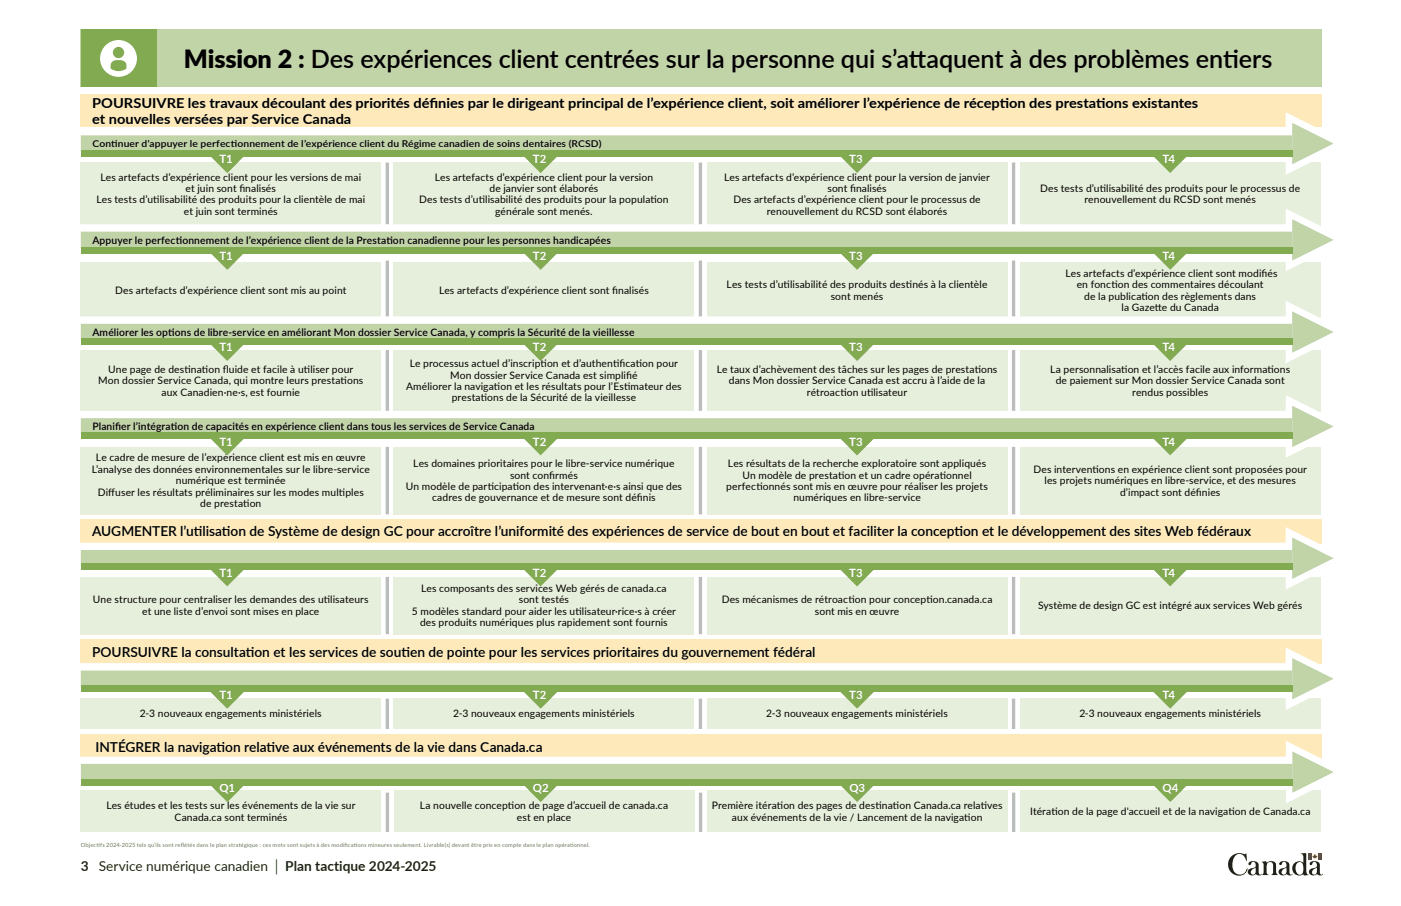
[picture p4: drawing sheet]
<svg xmlns="http://www.w3.org/2000/svg" width="432mm" height="279mm" viewBox="0 0 432 279" stroke-linecap="round" stroke-linejoin="round" font-family="sans-serif">
<defs><g id="words">
<g font-size="7.8">
<text x="56.6" y="20.8">Mission 2 : Des expériences client centrées sur la personne qui s’at</text>
<text x="280.1" y="20.8">taquent à des problèmes ent</text>
<text x="377" y="20.8">iers</text>
</g>
<g font-size="4.2">
<text x="28.4" y="33.3">POURSUIVRE les travaux découlant des priorités déf</text>
<text x="132.4" y="33.3">inies par le dirigeant principal de l’expérience client, soit améliorer l’expérience de récept</text>
<text x="308.1" y="33.3">ion des prestat</text>
<text x="337.9" y="33.3">ions existantes</text>
<text x="28.4" y="38.3">et nouvelles versées par Service Canada</text>
<text x="28.4" y="165.4">AUGMENTER l’ut</text>
<text x="59.8" y="165.4">ilisat</text>
<text x="68.4" y="165.4">ion de Système de design GC pour accroître l’uniformité des expériences de service de bout en bout et faciliter la concept</text>
<text x="294.2" y="165.4">ion et le développement des sites Web fédéraux</text>
<text x="28.4" y="202.5">POURSUIVRE la consultat</text>
<text x="75.8" y="202.5">ion et les services de sout</text>
<text x="123.7" y="202.5">ien de pointe pour les services prioritaires du gouvernement fédéral</text>
<text x="29.5" y="231.8">INTÉGRER la navigat</text>
<text x="66.8" y="231.8">ion relat</text>
<text x="82.2" y="231.8">ive aux événements de la vie dans Canada.ca</text>
</g>
<g font-size="4.2" fill="#231f20">
<text x="24.9" y="268.5">3</text>
<text x="30.4" y="268.5">Service numérique canadien │ Plan tactique 2024-2025</text>
</g>
<g font-size="3.5" fill="#fff">
<text x="67.6" y="50.4">T1</text>
<text x="164.2" y="50.4">T2</text>
<text x="261.7" y="50.4">T3</text>
<text x="358.3" y="50.4">T4</text>
<text x="67.6" y="80.2">T1</text>
<text x="164.2" y="80.2">T2</text>
<text x="261.7" y="80.2">T3</text>
<text x="358.3" y="80.2">T4</text>
<text x="67.6" y="108.3">T1</text>
<text x="164.2" y="108.3">T2</text>
<text x="261.7" y="108.3">T3</text>
<text x="358.3" y="108.3">T4</text>
<text x="67.6" y="137.4">T1</text>
<text x="164.2" y="137.4">T2</text>
<text x="261.7" y="137.4">T3</text>
<text x="358.3" y="137.4">T4</text>
<text x="67.6" y="177.8">T1</text>
<text x="164.2" y="177.8">T2</text>
<text x="261.7" y="177.8">T3</text>
<text x="358.3" y="177.8">T4</text>
<text x="67.6" y="215.5">T1</text>
<text x="164.2" y="215.5">T2</text>
<text x="261.7" y="215.5">T3</text>
<text x="358.3" y="215.5">T4</text>
<text x="67.7" y="244.3">Q1</text>
<text x="164.2" y="244.3">Q2</text>
<text x="261.8" y="244.3">Q3</text>
<text x="358.3" y="244.3">Q4</text>
</g>
<g font-size="3.2">
<text x="31" y="55.7">Les artefacts d’expérience client pour les versions de mai</text>
<text x="57.2" y="59.2">et juin sont f</text>
<text x="73.8" y="59.2">inalisés</text>
<text x="134" y="55.7">Les artefacts d’expérience client pour la version</text>
<text x="150.9" y="59.2">de janvier sont élaborés</text>
<text x="223.2" y="55.7">Les artefacts d’expérience client pour la version de janvier</text>
<text x="255" y="59.2">sont f</text>
<text x="262" y="59.2">inalisés</text>
<text x="320.6" y="59.2">Des tests d’ut</text>
<text x="339" y="59.2">ilisabilité des produits pour le processus de</text>
<text x="29.7" y="62.7">Les tests d’ut</text>
<text x="47.3" y="62.7">ilisabilité des produits pour la clientèle de mai</text>
<text x="129.2" y="62.7">Des tests d’ut</text>
<text x="147.6" y="62.7">ilisabilité des produits pour la populat</text>
<text x="200.5" y="62.7">ion</text>
<text x="226" y="62.7">Des artefacts d’expérience client pour le processus de</text>
<text x="334.2" y="62.7">renouvellement du RCSD sont menés</text>
<text x="56.7" y="66.3">et juin sont terminés</text>
<text x="152.6" y="66.3">générale sont menés.</text>
<text x="236.3" y="66.3">renouvellement du RCSD sont élaborés</text>
<text x="28.5" y="75.2">Appuyer le perfect</text>
<text x="54.2" y="75.2">ionnement de l’expérience client de la Prestat</text>
<text x="119.1" y="75.2">ion canadienne pour les personnes handicapées</text>
<text x="224" y="88.9">Les tests d’ut</text>
<text x="241.5" y="88.9">ilisabilité des produits dest</text>
<text x="279.2" y="88.9">inés à la clientèle</text>
<text x="328.4" y="85.3">Les artefacts d’expérience client sont modif</text>
<text x="331.9" y="88.9">en fonct</text>
<text x="342.5" y="88.9">ion des commentaires découlant</text>
<text x="388.8" y="85.3">iés</text>
<text x="35.5" y="90.6">Des artefacts d’expérience client sont mis au point</text>
<text x="135.3" y="90.6">Les artefacts d’expérience client sont f</text>
<text x="188.7" y="90.6">inalisés</text>
<text x="256" y="92.4">sont menés</text>
<text x="334.2" y="92.4">de la publicat</text>
<text x="345.7" y="95.9">la Gazet</text>
<text x="351.8" y="92.4">ion des règlements dans</text>
<text x="356" y="95.9">te du Canada</text>
<text x="28.5" y="103.6">Améliorer les opt</text>
<text x="51.8" y="103.6">ions de libre-service en améliorant Mon dossier Service Canada, y compris la Sécurité de la vieillesse</text>
<text x="126.3" y="113.2">Le processus actuel d’inscript</text>
<text x="166.6" y="113.2">ion et d’authenticat</text>
<text x="188.9" y="113.2">if</text>
<text x="196" y="113.2">ion pour</text>
<text x="30.3" y="118.5">Mon dossier Service Canada, qui montre leurs prestat</text>
<text x="33.4" y="115">Une page de dest</text>
<text x="56.9" y="115">inat</text>
<text x="62.2" y="115">ion f</text>
<text x="68.7" y="115">luide et facile à ut</text>
<text x="93.7" y="115">iliser pour</text>
<text x="105" y="118.5">ions</text>
<text x="138.7" y="116.8">Mon dossier Service Canada est simplif</text>
<text x="193" y="116.8">ié</text>
<text x="220.9" y="115">Le taux d’achèvement des tâches sur les pages de prestat</text>
<text x="224.6" y="118.5">dans Mon dossier Service Canada est accru à l’aide de la</text>
<text x="300.4" y="115">ions</text>
<text x="323.7" y="115">La personnalisat</text>
<text x="325.4" y="118.5">de paiement sur Mon dossier Service Canada sont</text>
<text x="345.6" y="115">ion et l’accès facile aux informat</text>
<text x="390.7" y="115">ions</text>
<text x="49.8" y="122.1">aux Canadien·ne·s, est fournie</text>
<text x="125.2" y="120.3">Améliorer la navigat</text>
<text x="139.2" y="123.8">prestat</text>
<text x="148.2" y="123.8">ions de la Sécurité de la vieillesse</text>
<text x="152.2" y="120.3">ion et les résultats pour l’Est</text>
<text x="192.4" y="120.3">imateur des</text>
<text x="248.7" y="122.1">rétroact</text>
<text x="259" y="122.1">ion ut</text>
<text x="267.2" y="122.1">ilisateur</text>
<text x="349" y="122.1">rendus possibles</text>
<text x="28.5" y="132.7">Planif</text>
<text x="35.5" y="132.7">ier l’intégrat</text>
<text x="52.6" y="132.7">ion de capacités en expérience client dans tous les services de Service Canada</text>
<text x="29.6" y="142.3">Le cadre de mesure de l’expérience client est mis en œuvre</text>
<text x="28.3" y="145.8">L’analyse des données environnementales sur le libre-service</text>
<text x="54.2" y="149.4">numérique est terminée</text>
<text x="127.4" y="144.1">Les domaines prioritaires pour le libre-service numérique</text>
<text x="157.2" y="147.6">sont conf</text>
<text x="169.3" y="147.6">irmés</text>
<text x="224.4" y="144.1">Les résultats de la recherche exploratoire sont appliqués</text>
<text x="228.8" y="147.6">Un modèle de prestat</text>
<text x="258.3" y="147.6">ion et un cadre opérat</text>
<text x="289.6" y="147.6">ionnel</text>
<text x="318.5" y="145.8">Des intervent</text>
<text x="321.9" y="149.4">les projets numériques en libre-service, et des mesures</text>
<text x="336.7" y="145.8">ions en expérience client sont proposées pour</text>
<text x="30.1" y="152.9">Dif</text>
<text x="33.4" y="152.9">fuser les résultats préliminaires sur les modes mult</text>
<text x="104.4" y="152.9">iples</text>
<text x="125.1" y="151.1">Un modèle de part</text>
<text x="133.2" y="154.6">cadres de gouvernance et de mesure sont déf</text>
<text x="150.3" y="151.1">icipat</text>
<text x="158" y="151.1">ion des intervenant·e·s ainsi que des</text>
<text x="196.3" y="154.6">inis</text>
<text x="223.8" y="151.1">perfect</text>
<text x="233.1" y="151.1">ionnés sont mis en œuvre pour réaliser les projets</text>
<text x="244.5" y="154.6">numériques en libre-service</text>
<text x="345.2" y="152.9">d’impact sont déf</text>
<text x="368.6" y="152.9">inies</text>
<text x="61.7" y="156.4">de prestat</text>
<text x="75" y="156.4">ion</text>
<text x="129.8" y="182.6">Les composants des services Web gérés de canada.ca</text>
<text x="28.7" y="186.1">Une structure pour centraliser les demandes des ut</text>
<text x="43.8" y="189.6">et une liste d’envoi sont mises en place</text>
<text x="99.8" y="186.1">ilisateurs</text>
<text x="126.9" y="189.6">5 modèles standard pour aider les ut</text>
<text x="159.9" y="186.1">sont testés</text>
<text x="177.4" y="189.6">ilisateur·rice·s à créer</text>
<text x="222.4" y="186.1">Des mécanismes de rétroact</text>
<text x="251.1" y="189.6">sont mis en œuvre</text>
<text x="261.5" y="186.1">ion pour concept</text>
<text x="285.5" y="186.1">ion.canada.ca</text>
<text x="319.9" y="187.9">Système de design GC est intégré aux services Web gérés</text>
<text x="129.5" y="193.2">des produits numériques plus rapidement sont fournis</text>
<text x="43.1" y="221.3">2-3 nouveaux engagements ministériels</text>
<text x="139.6" y="221.3">2-3 nouveaux engagements ministériels</text>
<text x="236.2" y="221.3">2-3 nouveaux engagements ministériels</text>
<text x="332.7" y="221.3">2-3 nouveaux engagements ministériels</text>
<text x="32.8" y="249.6">Les études et les tests sur les événements de la vie sur</text>
<text x="129.4" y="249.6">La nouvelle concept</text>
<text x="156.5" y="249.6">ion de page d’accueil de canada.ca</text>
<text x="219.4" y="249.6">Première itérat</text>
<text x="239.4" y="249.6">ion des pages de dest</text>
<text x="269.8" y="249.6">inat</text>
<text x="275.2" y="249.6">ion Canada.ca relat</text>
<text x="302.3" y="249.6">ives</text>
<text x="317.5" y="251.4">Itérat</text>
<text x="324" y="251.4">ion de la page d'accueil et de la navigat</text>
<text x="378.6" y="251.4">ion de Canada.ca</text>
<text x="53.8" y="253.1">Canada.ca sont terminés</text>
<text x="159.3" y="253.1">est en place</text>
<text x="225.6" y="253.1">aux événements de la vie / Lancement de la navigat</text>
<text x="297.2" y="253.1">ion</text>
</g>
<g font-size="2.9">
<text x="28.5" y="45.3">Cont</text>
<text x="34.3" y="45.3">inuer d’appuyer le perfect</text>
<text x="71.2" y="45.3">ionnement de l’expérience client du Régime canadien de soins dentaires (RCSD)</text>
</g>
<g font-size="1.8" fill="#706d6e">
<text x="24.9" y="261.4">Object</text>
<text x="29.8" y="261.4">ifs 2024-2025 tels qu’ils sont ref</text>
<text x="55.7" y="261.4">létés dans le plan stratégique : ces mots sont sujets à des modif</text>
<text x="106.2" y="261.4">icat</text>
<text x="109.1" y="261.4">ions mineures seulement. Livrable(s) devant être pris en compte dans le plan opérat</text>
<text x="175.7" y="261.4">ionnel.</text>
</g>
</g></defs>
<path d="M24.9 9.2h382.5v17.7h-382.5z" fill="#c1d4a8"/>
<g fill="none" stroke="#bdbcbc" stroke-width="1" stroke-linecap="butt">
<path d="M119.4 50.1v19.5M215.9 50.1v19.5M312.4 50.1v19.5M119.4 80.3v17.8M215.9 80.3v17.8M312.4 80.3v17.8M119.4 107.9v18.9M215.9 107.9v18.9M312.4 107.9v18.9M119.4 137.8v20.8M215.9 137.8v20.8M312.4 137.8v20.8"/>
<path d="M119.4 177.9v17.7M215.9 177.9v17.7M312.4 177.9v17.7M119.4 215.4v9.4M215.9 215.4v9.4M312.4 215.4v9.4"/>
</g>
<g fill="#e6eedc">
<path d="M24.9 50.1h92.5v19.5h-92.5z"/>
<path d="M121.4 50.1h92.5v19.5h-92.5z"/>
<path d="M217.9 50.1h92.5v19.5h-92.5z"/>
<path d="M314.4 50.1h92.5v19.5h-92.5z"/>
<path d="M24.9 80.9h92.5v17.2h-92.5z"/>
<path d="M121.4 80.9h92.5v17.2h-92.5z"/>
<path d="M217.9 80.9h92.5v17.2h-92.5z"/>
<path d="M314.4 80.9h92.5v17.2h-92.5z"/>
<path d="M24.9 107.9h92.5v18.9h-92.5z"/>
<path d="M121.4 107.9h92.5v18.9h-92.5z"/>
<path d="M217.9 107.9h92.5v18.9h-92.5z"/>
<path d="M314.4 107.9h92.5v18.9h-92.5z"/>
<path d="M24.9 137.8h92.5v20.8h-92.5z"/>
<path d="M121.4 137.8h92.5v20.8h-92.5z"/>
<path d="M217.9 137.8h92.5v20.8h-92.5z"/>
<path d="M314.4 137.8h92.5v20.8h-92.5z"/>
<path d="M24.9 177.9h92.5v17.7h-92.5z"/>
<path d="M121.4 177.9h92.5v17.7h-92.5z"/>
<path d="M217.9 177.9h92.5v17.7h-92.5z"/>
<path d="M314.4 177.9h92.5v17.7h-92.5z"/>
<path d="M24.9 215.4h92.5v9.4h-92.5z"/>
<path d="M121.4 215.4h92.5v9.4h-92.5z"/>
<path d="M217.9 215.4h92.5v9.4h-92.5z"/>
<path d="M314.4 215.4h92.5v9.4h-92.5z"/>
</g>
<g fill="#fde9b9">
<path d="M24.9 226.4h382.5v7.6h-382.5z"/>
<path d="M24.9 197.1h382.5v7.6h-382.5z"/>
<path d="M24.9 160.1h382.5v7.6h-382.5z"/>
<path d="M24.9 29.1h382.5v10.2h-382.5z"/>
</g>
<path d="M24.9 206.6h373.4v-3.6l12.7 6.3-12.7 6.4v-3.6h-373.4z" fill="#fff"/>
<path d="M24.9 206.6h373.4v-3.6l12.7 6.3-12.7 6.4v-3.6h-373.4z" fill="none" stroke="#fff" stroke-width="4.1" stroke-linecap="butt"/>
<path d="M24.9 206.8h379.7a2.54 2.54 0 0 1 2.6 2.5 2.54 2.54 0 0 1-2.6 2.6h-379.7z" fill="#c1d4a8"/>
<path d="M398.3 203l12.7 6.3-12.7 6.4z" fill="#d6ebf6"/>
<path d="M398.3 203l12.7 6.3-12.7 6.4z" fill="#c1d4a8"/>
<path d="M24.9 169.4h373.4v-3.6l12.7 6.4-12.7 6.3v-3.6h-373.4z" fill="#fff"/>
<path d="M24.9 169.4h373.4v-3.6l12.7 6.4-12.7 6.3v-3.6h-373.4z" fill="none" stroke="#fff" stroke-width="4.1" stroke-linecap="butt"/>
<path d="M24.9 169.6h379.7a2.54 2.54 0 0 1 2.6 2.6 2.54 2.54 0 0 1-2.6 2.5h-379.7z" fill="#c1d4a8"/>
<path d="M398.3 165.8l12.7 6.4-12.7 6.3z" fill="#d6ebf6"/>
<path d="M398.3 165.8l12.7 6.4-12.7 6.3z" fill="#c1d4a8"/>
<path d="M24.9 128.7h373.4v-3.5l12.7 6.3-12.7 6.4v-3.6h-373.4z" fill="#fff"/>
<path d="M24.9 128.7h373.4v-3.5l12.7 6.3-12.7 6.4v-3.6h-373.4z" fill="none" stroke="#fff" stroke-width="4.1" stroke-linecap="butt"/>
<path d="M24.9 129h379.7a2.54 2.54 0 0 1 2.6 2.5 2.54 2.54 0 0 1-2.6 2.6h-379.7z" fill="#c1d4a8"/>
<path d="M398.3 125.2l12.7 6.3-12.7 6.4z" fill="#d6ebf6"/>
<path d="M398.3 125.2l12.7 6.3-12.7 6.4z" fill="#c1d4a8"/>
<path d="M24.9 99.6h373.4v-3.6l12.7 6.4-12.7 6.3v-3.5h-373.4z" fill="#fff"/>
<path d="M24.9 99.6h373.4v-3.6l12.7 6.4-12.7 6.3v-3.5h-373.4z" fill="none" stroke="#fff" stroke-width="4.1" stroke-linecap="butt"/>
<path d="M24.9 99.9h379.7a2.54 2.54 0 0 1 2.6 2.5 2.54 2.54 0 0 1-2.6 2.5h-379.7z" fill="#c1d4a8"/>
<path d="M398.3 96l12.7 6.4-12.7 6.3z" fill="#d6ebf6"/>
<path d="M398.3 96l12.7 6.4-12.7 6.3z" fill="#c1d4a8"/>
<path d="M24.9 71.2h373.4v-3.6l12.7 6.4-12.7 6.3v-3.6h-373.4z" fill="#fff"/>
<path d="M24.9 71.2h373.4v-3.6l12.7 6.4-12.7 6.3v-3.6h-373.4z" fill="none" stroke="#fff" stroke-width="4.1" stroke-linecap="butt"/>
<path d="M24.9 71.4h379.7a2.54 2.54 0 0 1 2.6 2.6 2.54 2.54 0 0 1-2.6 2.5h-379.7z" fill="#c1d4a8"/>
<path d="M398.3 67.6l12.7 6.4-12.7 6.3z" fill="#d6ebf6"/>
<path d="M398.3 67.6l12.7 6.4-12.7 6.3z" fill="#c1d4a8"/>
<path d="M24.9 41.5h373.4v-3.6l12.7 6.4-12.7 6.3v-3.6h-373.4z" fill="#fff"/>
<path d="M24.9 41.5h373.4v-3.6l12.7 6.4-12.7 6.3v-3.6h-373.4z" fill="none" stroke="#fff" stroke-width="4.1" stroke-linecap="butt"/>
<path d="M24.9 41.7h379.7a2.54 2.54 0 0 1 2.6 2.6 2.54 2.54 0 0 1-2.6 2.5h-379.7z" fill="#c1d4a8"/>
<path d="M398.3 37.9l12.7 6.4-12.7 6.3z" fill="#d6ebf6"/>
<path d="M398.3 37.9l12.7 6.4-12.7 6.3z" fill="#c1d4a8"/>
<g fill="#82aa51">
<path d="M24.9 46.3h373.4v1.9h-373.4z"/>
<path d="M63.4 46.7h13.3l-6.7 6.7z"/>
<path d="M160 46.7h13.2l-6.6 6.7z"/>
<path d="M257.5 46.7h13.3l-6.6 6.7z"/>
<path d="M354 46.7h13.3l-6.6 6.7z"/>
<path d="M24.9 76.2h373.4v1.9h-373.4z"/>
<path d="M63.4 76.6h13.3l-6.7 6.6z"/>
<path d="M160 76.6h13.2l-6.6 6.6z"/>
<path d="M257.5 76.6h13.3l-6.6 6.6z"/>
<path d="M354 76.6h13.3l-6.6 6.6z"/>
<path d="M24.9 104.3h373.4v1.9h-373.4z"/>
<path d="M63.4 104.7h13.3l-6.7 6.6z"/>
<path d="M160 104.7h13.2l-6.6 6.6z"/>
<path d="M257.5 104.7h13.3l-6.6 6.6z"/>
<path d="M354 104.7h13.3l-6.6 6.6z"/>
<path d="M24.9 133.4h373.4v1.9h-373.4z"/>
<path d="M63.4 133.8h13.3l-6.7 6.6z"/>
<path d="M160 133.8h13.2l-6.6 6.6z"/>
<path d="M257.5 133.8h13.3l-6.6 6.6z"/>
<path d="M354 133.8h13.3l-6.6 6.6z"/>
<path d="M24.9 173.8h373.4v1.9h-373.4z"/>
<path d="M63.4 174.2h13.3l-6.7 6.6z"/>
<path d="M160 174.2h13.2l-6.6 6.6z"/>
<path d="M257.5 174.2h13.3l-6.6 6.6z"/>
<path d="M354 174.2h13.3l-6.6 6.6z"/>
<path d="M24.9 211.5h373.4v1.9h-373.4z"/>
<path d="M63.4 211.9h13.3l-6.7 6.6z"/>
<path d="M160 211.9h13.2l-6.6 6.6z"/>
<path d="M257.5 211.9h13.3l-6.6 6.6z"/>
<path d="M354 211.9h13.3l-6.6 6.6z"/>
</g>
<path d="M119.4 244.4v12.2M215.9 244.4v12.2M312.4 244.4v12.2" fill="none" stroke="#bdbcbc" stroke-width="1" stroke-linecap="butt"/>
<g fill="#e6eedc">
<path d="M24.9 243.9h92.5v12.7h-92.5z"/>
<path d="M314.5 243.9h92.4v12.7h-92.4z"/>
<path d="M121.4 243.9h92.5v12.7h-92.5z"/>
<path d="M217.9 243.9h92.5v12.7h-92.5z"/>
</g>
<path d="M24.9 235.3h373.4v-3.5l12.7 6.3-12.7 6.4v-3.6h-373.4z" fill="#fff"/>
<path d="M24.9 235.3h373.4v-3.5l12.7 6.3-12.7 6.4v-3.6h-373.4z" fill="none" stroke="#fff" stroke-width="4.1" stroke-linecap="butt"/>
<path d="M24.9 235.6h379.8a2.54 2.54 0 0 1 2.5 2.5 2.54 2.54 0 0 1-2.5 2.6h-379.8z" fill="#c1d4a8"/>
<path d="M398.3 231.8l12.7 6.3-12.7 6.4z" fill="#d6ebf6"/>
<path d="M398.3 231.8l12.7 6.3-12.7 6.4z" fill="#c1d4a8"/>
<g fill="#82aa51">
<path d="M24.9 240.3h373.4v1.9h-373.4z"/>
<path d="M63.4 240.7h13.3l-6.6 6.6z"/>
<path d="M354.1 240.7h13.2l-6.6 6.6z"/>
<path d="M160 240.7h13.3l-6.6 6.6z"/>
<path d="M257.6 240.7h13.2l-6.6 6.6z"/>
</g>
<path d="M400.8 263.2a1.17 1.17 0 0 1 .9 1.6v3.2a1.24 1.24 0 0 1-.2 1.3 1.24 1.24 0 0 1-1.3 .4 2.36 2.36 0 0 1 .1-3.8 1.2 1.2 0 0 1 1.4 1.5v.6v-2a2.18 2.18 0 0 0-3.4 1.8 2.18 2.18 0 0 0 3.4 1.8l.3 .4 1.3-.2-.4-.2-.2-.6-.1-5.7-.2-.2zM401.7 265.8v.1zM379.6 264a3.4 3.4 0 0 0-.3 4.8 3.4 3.4 0 0 0 4.8 .2l.4-1-.1-.2a2.32 2.32 0 0 1-2.8 1.9 2.32 2.32 0 0 1-1.8-2.8 3.1 3.1 0 0 1 2.2-3.6 2.57 2.57 0 0 1 2.1 2.2l.2-.2-.2-2.1-.4 .2a3.9 3.9 0 0 0-4.1 .6zM385.1 265.8l-.3 .5a.46 .46 0 0 0 .5 .5 .46 .46 0 0 0 .4-.6 .74 .74 0 0 1 .9-.4 .74 .74 0 0 1 .4 1 1.09 1.09 0 0 1-1.4 1 1.16 1.16 0 0 0-1 1.5 1.16 1.16 0 0 0 1.7 .6 .82 .82 0 0 1 1.4 .1l.8-.1 .4-.4-.6 .2a6.2 6.2 0 0 1-.4-3.3 2.14 2.14 0 0 0-2.8-.6zM385.8 268.3l1.2-.6v-.1a1.98 1.98 0 0 1-.4 2 .78 .78 0 0 1-1-.3 .78 .78 0 0 1 .2-1zM394.6 265.8l-.3 .5a.46 .46 0 0 0 .5 .5 .46 .46 0 0 0 .4-.6 .74 .74 0 0 1 .9-.4 .74 .74 0 0 1 .4 1 1.09 1.09 0 0 1-1.4 1 1.16 1.16 0 0 0-1 1.5 1.16 1.16 0 0 0 1.7 .6 .82 .82 0 0 1 1.4 .1l.8-.1 .4-.4-.6 .2a6.2 6.2 0 0 1-.4-3.3 2.14 2.14 0 0 0-2.8-.6zM395.3 268.3l1.2-.6v-.2a1.99 1.99 0 0 1-.5 2.1 .78 .78 0 0 1-1-.3 .78 .78 0 0 1 .3-1zM403.9 265.8l-.3 .5a.46 .46 0 0 0 .5 .5 .46 .46 0 0 0 .4-.6 .74 .74 0 0 1 1-.4 .74 .74 0 0 1 .4 1 1.09 1.09 0 0 1-1.4 1 1.16 1.16 0 0 0-1 1.5 1.16 1.16 0 0 0 1.7 .6 .82 .82 0 0 1 1.4 .1l.8-.1 .3-.4-.5 .2a6.2 6.2 0 0 1-.5-3.3 2.14 2.14 0 0 0-2.8-.6zM404.7 268.3l1.2-.7a1.91 1.91 0 0 1-.5 2 .78 .78 0 0 1-1-.3 .78 .78 0 0 1 .3-1zM388.8 265.8l.2 .1a2.89 2.89 0 0 1 .5 2.7l-.2 .9-.4 .3h2.1a1.15 1.15 0 0 1-.6-1.6v-.4a1.32 1.32 0 0 1 .2-1.5 1.32 1.32 0 0 1 1.5-.2l.3 .6-.1 2.5-.5 .6h2.1l-.3-.2a3.1 3.1 0 0 1-.3-2.7v-.2a1.63 1.63 0 0 0-2.8-.7l-.2-.2a1.32 1.32 0 0 0-1.5 0z" fill="#231f20"/>
<g fill="#ed1d24">
<path d="M403.1 263.1h1.1v2.2h-1.1z"/>
<path d="M404.5 263.9l.3 .8h.4v.4l.1-.4h.4l.4-.5v-.3l-.3-.1-.3 .2 .1-.5-.2 .1-.1-.3-.2 .3-.2-.1 .1 .5-.2-.2z"/>
<path d="M406.3 263.1h1.1v2.2h-1.1z"/>
</g>
<path d="M24.9 9.2h23.3v17.7h-23.3z" fill="#82aa51"/>
<path d="M34.4 19.2a3.7 3.7 0 0 1 4.2 0l.4 .8v1.1a4.1 4.1 0 0 1-4.9 0v-1.1zM34.8 16.2a1.75 1.75 0 0 1 3.5 0 1.75 1.75 0 0 1-3.5 0zM30.8 18a5.7 5.7 0 0 0 11.4 0 5.7 5.7 0 0 0-11.4 0z" fill="#fff"/>
<use href="#words"/>
</svg>
